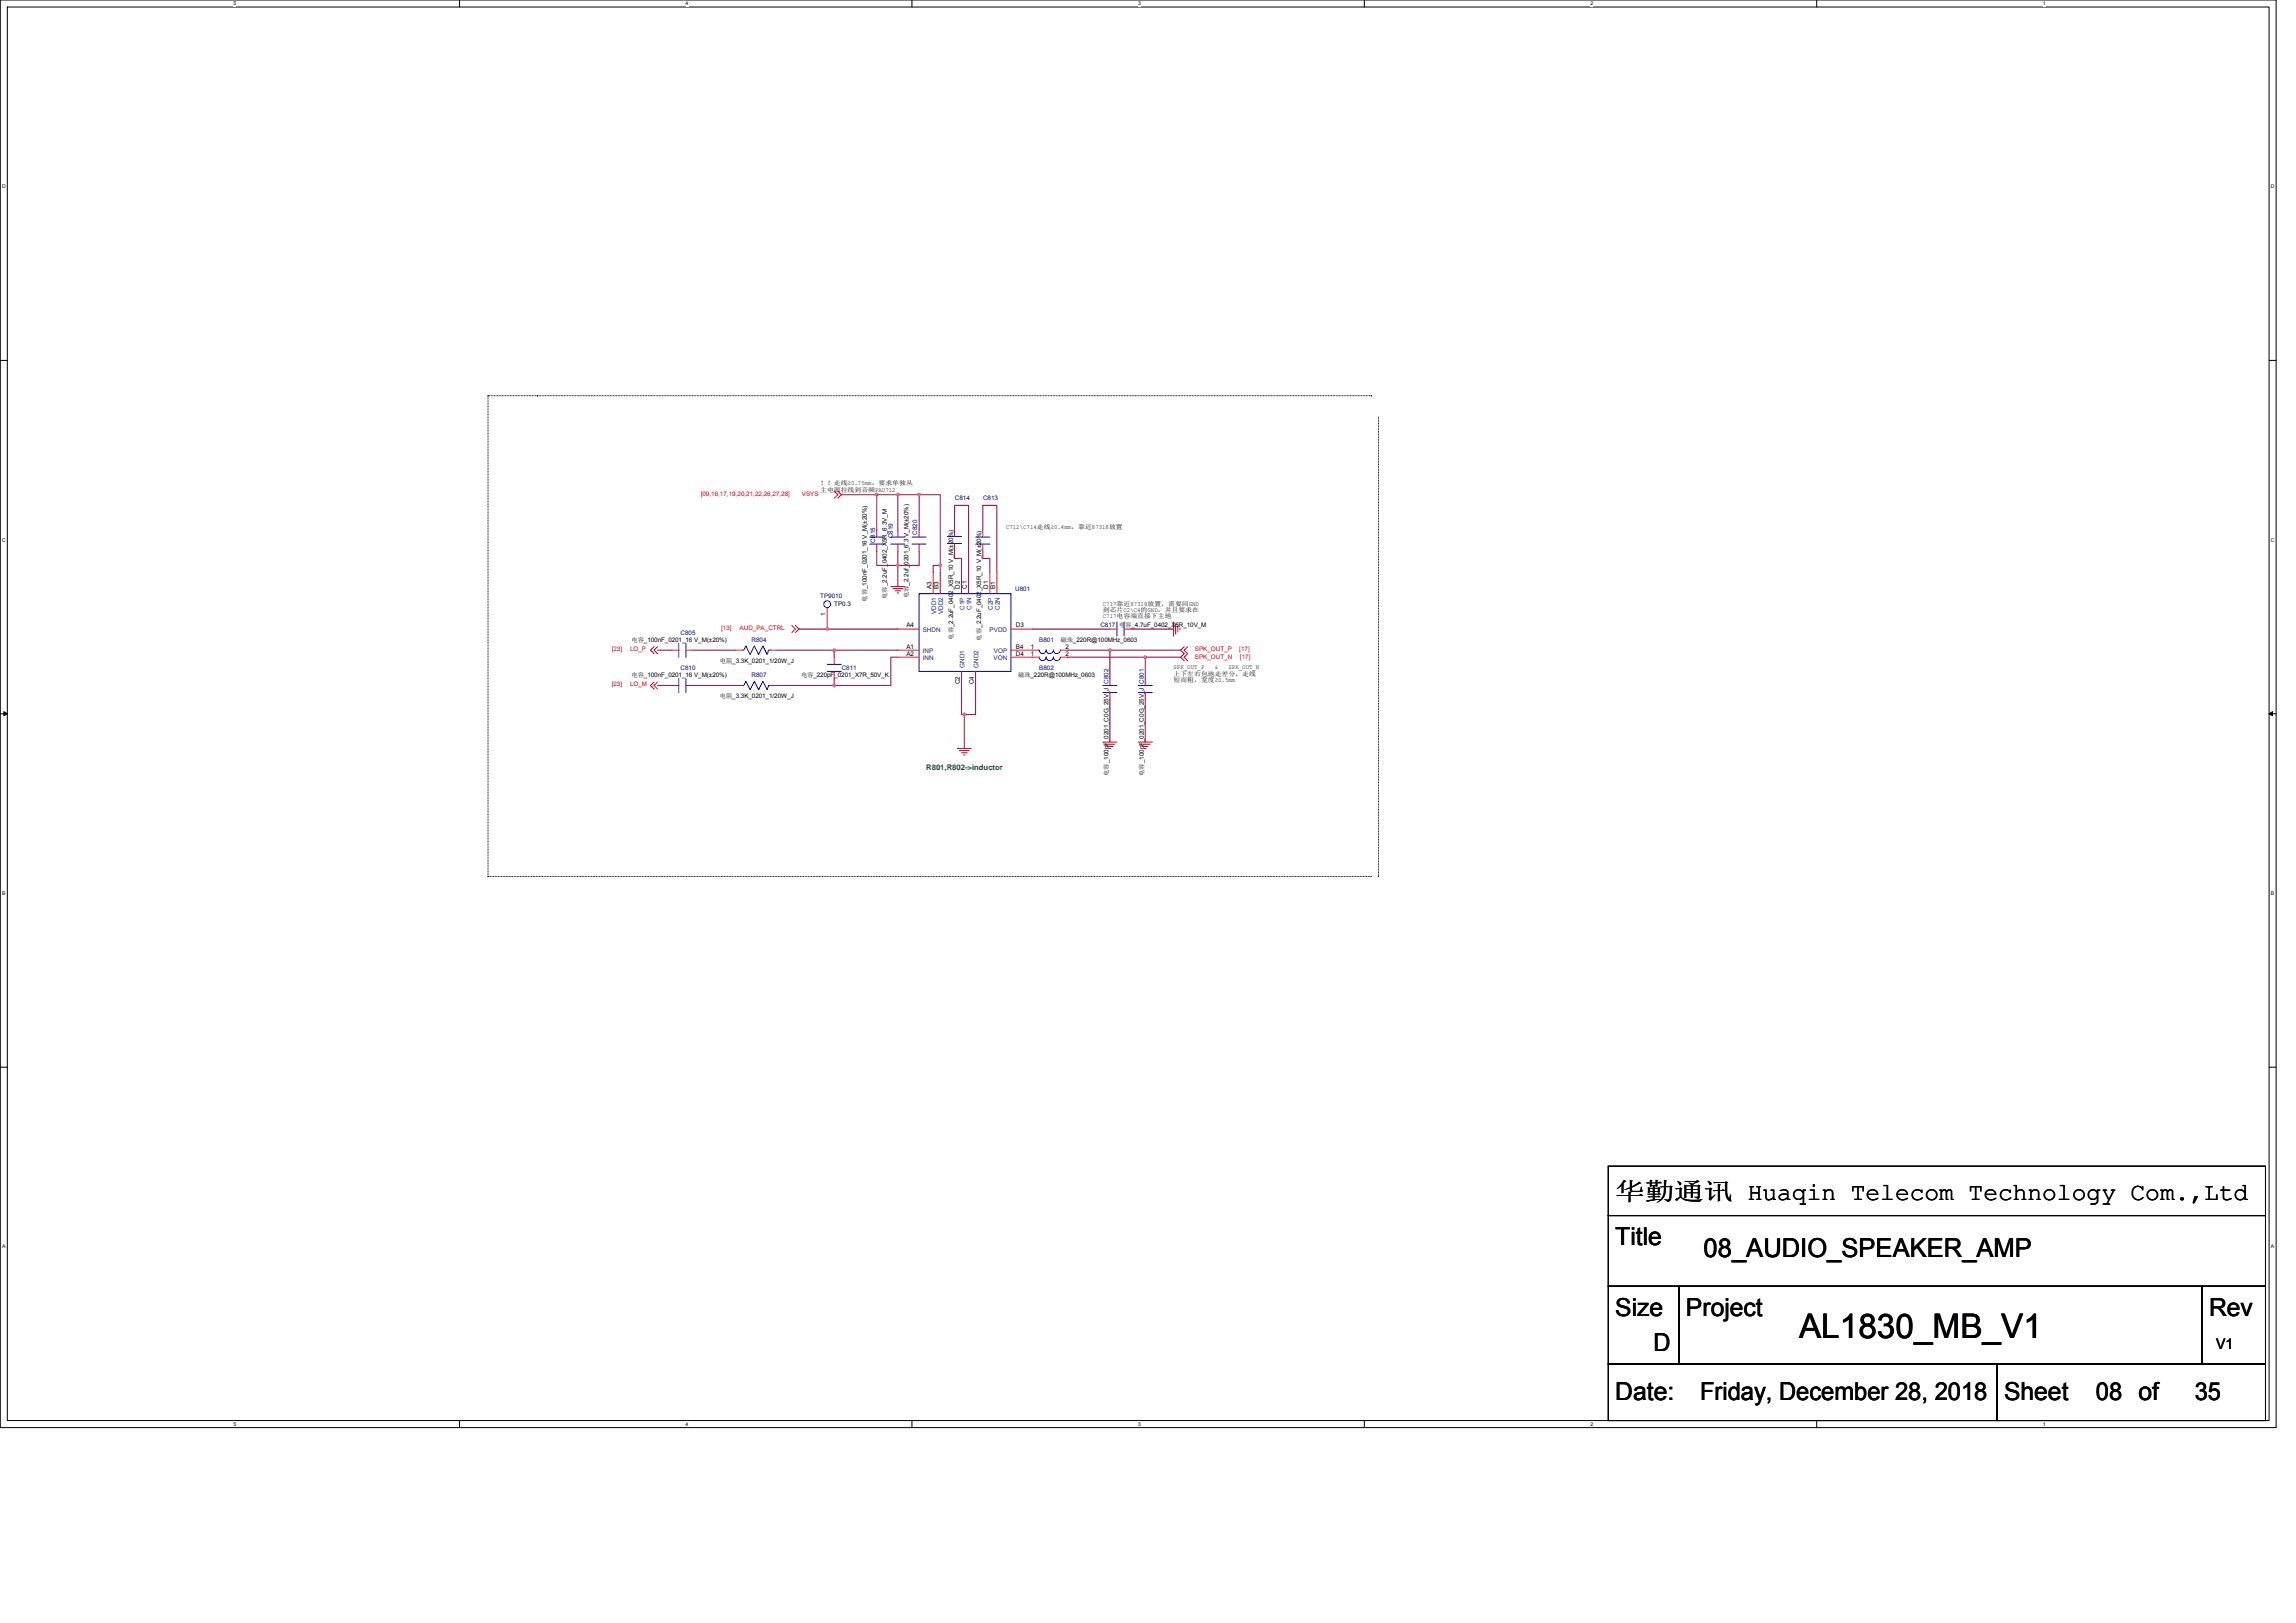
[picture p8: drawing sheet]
<svg xmlns="http://www.w3.org/2000/svg" width="297mm" height="210mm" viewBox="0 0 297 210" stroke-linecap="round" stroke-linejoin="round" font-family="sans-serif">
<defs><g id="words">
<text font-size="4.4" x="232.7" y="173.1">AL1830_MB_V1</text>
<text font-size="3.4" x="220.4" y="162.6">08_AUDIO_SPEAKER_AMP</text>
<g font-size="3.2">
<text x="209" y="155.2">华勤通讯 Huaqin Telecom Technology Com.,Ltd</text>
<text x="209" y="161.1">Title</text>
<text x="209" y="170.2">Size</text>
<text x="218.1" y="170.2">Project</text>
<text x="285.8" y="170.2">Rev</text>
<text x="213.9" y="174.8">D</text>
<text x="209" y="181.2">Date:</text>
<text x="219.9" y="181.2">Friday, December 28, 2018</text>
<text x="259.3" y="181.2">Sheet</text>
<text x="271.2" y="181.2">08 of</text>
<text x="283.9" y="181.2">35</text>
</g>
<text font-size="1.9" x="286.7" y="174.5">V1</text>
<text font-size="1" fill="#008000" x="119.8" y="99.7">R801,R802-&gt;inductor</text>
<g font-size=".8" fill="#f00">
<text x="90.7" y="64.2">[09,16,17,19,20,21,22,26,27,28]</text>
<text x="103.7" y="64.2">VSYS</text>
<text x="93.3" y="81.6">[13]</text>
<text x="95.7" y="81.6">AUD_PA_CTRL</text>
<text x="79.1" y="84.2">[23]</text>
<text x="79.1" y="88.8">[23]</text>
<text x="81.5" y="84.2">LO_P</text>
<text x="81.5" y="88.8">LO_M</text>
<text x="154.6" y="84.3">SPK_OUT_P</text>
<text x="154.6" y="85.2">SPK_OUT_N</text>
<text x="160.3" y="84.3">[17]</text>
<text x="160.4" y="85.2">[17]</text>
</g>
<g font-size=".8">
<text x="106.1" y="62.8">！！走线≥0.75mm，要求单独从</text>
<text x="106.1" y="63.6">主电源拉线到音频PAU712</text>
<text x="130.2" y="68.4">C712\C714走线≥0.4mm，靠近87318放置</text>
<text x="112.2" y="77.9" transform="rotate(-90 112.2 77.9)">电容_100nF_0201_16 V_M(±20%)</text>
<text x="114.7" y="77.5" transform="rotate(-90 114.7 77.5)">电容_2.2uF_0402_X5R_6.3V_M</text>
<text x="117.5" y="77.4" transform="rotate(-90 117.5 77.4)">电容_2.2uf_0201_6.3 V_M(±20%)</text>
<text x="120.5" y="76.2" transform="rotate(-90 120.5 76.2)">A3</text>
<text x="121.4" y="76.2" transform="rotate(-90 121.4 76.2)">B3</text>
<text x="124.2" y="76.2" transform="rotate(-90 124.2 76.2)">D2</text>
<text x="125.1" y="76.2" transform="rotate(-90 125.1 76.2)">C1</text>
<text x="127.8" y="76.2" transform="rotate(-90 127.8 76.2)">D1</text>
<text x="128.8" y="76.2" transform="rotate(-90 128.8 76.2)">B1</text>
<text x="81.7" y="83">电容_100nF_0201_16 V_M(±20%)</text>
<text x="106.8" y="79.7" transform="rotate(-90 106.8 79.7)">1</text>
<text x="107.9" y="78.4">TP0.3</text>
<text x="117.3" y="81.2">A4</text>
<text x="117.3" y="83.9">A1</text>
<text x="123.3" y="82.8" transform="rotate(-90 123.3 82.8)">电容_2.2uF_0402_X5R_10 V_M(±20%)</text>
<text x="127" y="82.9" transform="rotate(-90 127 82.9)">电容_2.2uF_0402_X5R_10 V_M(±20%)</text>
<text x="131.4" y="81.2">D3</text>
<text x="131.4" y="83.9">B4</text>
<text x="133.3" y="83.9">1</text>
<text x="137.2" y="83">磁珠_220R@100MHz_0603</text>
<text x="137.8" y="83.9">2</text>
<text x="142.7" y="78.4">C717靠近87318放置，需要回GND</text>
<text x="142.7" y="79.2">到芯片C2\C4的GND，并且要求在</text>
<text x="142.7" y="80">C717电容端直接下主地</text>
<text x="81.7" y="87.6">电容_100nF_0201_16 V_M(±20%)</text>
<text x="93.1" y="85.7">电阻_3.3K_0201_1/20W_J</text>
<text x="103.6" y="87.6">电容_220pF_0201_X7R_50V_K</text>
<text x="117.3" y="84.8">A2</text>
<text x="124.2" y="88.5" transform="rotate(-90 124.2 88.5)">C2</text>
<text x="126" y="88.5" transform="rotate(-90 126 88.5)">C4</text>
<text x="131.4" y="84.8">D4</text>
<text x="131.7" y="87.6">磁珠_220R@100MHz_0603</text>
<text x="133.3" y="84.8">1</text>
<text x="137.8" y="84.8">2</text>
<text x="151.8" y="86.6">SPK_OUT_P</text>
<text x="151.8" y="87.4">上下左右包地走差分，走线</text>
<text x="151.8" y="88.2">短而粗，宽度≥0.5mm</text>
<text x="157.2" y="86.6">&amp;</text>
<text x="158.9" y="86.6">SPK_OUT_N</text>
<text x="93.1" y="90.3">电阻_3.3K_0201_1/20W_J</text>
<text x="143.4" y="100.4" transform="rotate(-90 143.4 100.4)">电容_100pF_0201_C0G_25V_J C802</text>
<text x="148" y="100.4" transform="rotate(-90 148 100.4)">电容_100pF_0201_C0G_25V_J C801</text>
</g>
<g font-size=".8" fill="#000080">
<text x="123.5" y="64.7">C814</text>
<text x="127.2" y="64.7">C813</text>
<text x="113.2" y="70.2" transform="rotate(-90 113.2 70.2)">C815</text>
<text x="115.5" y="69.6" transform="rotate(-90 115.5 69.6)">C819</text>
<text x="118.6" y="69.2" transform="rotate(-90 118.6 69.2)">C820</text>
<text x="106.1" y="77.3">TP9010</text>
<text x="131.3" y="76.4">U801</text>
<text x="88" y="82.1">C805</text>
<text x="97.2" y="83">R804</text>
<text x="134.4" y="83">B801</text>
<text x="142.4" y="81.2">C817 电容_4.7uF_0402_X5R_10V_M</text>
<text x="88" y="86.7">C810</text>
<text x="97.2" y="87.6">R807</text>
<text x="108.9" y="86.7">C811</text>
<text x="134.4" y="86.7">B802</text>
</g>
<g font-size=".8" fill="#004080">
<text x="119.4" y="81.8">SHDN</text>
<text x="121.1" y="79.5" transform="rotate(-90 121.1 79.5)">VDD1</text>
<text x="122" y="79.5" transform="rotate(-90 122 79.5)">VDD2</text>
<text x="124.8" y="78.9" transform="rotate(-90 124.8 78.9)">C1P</text>
<text x="125.7" y="78.9" transform="rotate(-90 125.7 78.9)">C1N</text>
<text x="128" y="81.8">PVDD</text>
<text x="128.4" y="78.9" transform="rotate(-90 128.4 78.9)">C2P</text>
<text x="129.3" y="78.9" transform="rotate(-90 129.3 78.9)">C2N</text>
<text x="119.4" y="84.5">INP</text>
<text x="119.4" y="85.4">INN</text>
<text x="124.8" y="86.4" transform="rotate(-90 124.8 86.4)">GND1</text>
<text x="126.6" y="86.4" transform="rotate(-90 126.6 86.4)">GND2</text>
<text x="128.5" y="85.4">VON</text>
<text x="128.6" y="84.5">VOP</text>
</g>
<g font-size=".7">
<text x="30.2" y=".7">5</text>
<text x="88.7" y=".7">4</text>
<text x="147.2" y=".7">3</text>
<text x="205.8" y=".7">2</text>
<text x="264.3" y=".7">1</text>
<text x=".3" y="24.4">D</text>
<text x="293.8" y="24.4">D</text>
<text x=".3" y="70.1">C</text>
<text x="293.8" y="70.1">C</text>
<text x=".3" y="115.8">B</text>
<text x="293.8" y="115.8">B</text>
<text x=".3" y="161.5">A</text>
<text x="293.8" y="161.5">A</text>
<text x="30.2" y="184.5">5</text>
<text x="88.7" y="184.5">4</text>
<text x="147.2" y="184.5">3</text>
<text x="205.8" y="184.5">2</text>
<text x="264.3" y="184.5">1</text>
</g>
</g></defs>
<path d="M0 0h294.5v184.7h-294.5zM.9 .9h292.7v182.9h-292.7z" fill="none" stroke="#000" stroke-width=".13"/>
<g fill="#fff">
<path d="M30.2 .1h.4v.7h-.4z"/>
<path d="M30.2 183.9h.4v.7h-.4z"/>
</g>
<path d="M59.5 0v.9M59.5 183.8v.9" fill="none" stroke="#000" stroke-width=".13"/>
<g fill="#fff">
<path d="M88.7 .1h.4v.7h-.4z"/>
<path d="M88.7 183.9h.4v.7h-.4z"/>
</g>
<path d="M118 0v.9M118 183.8v.9" fill="none" stroke="#000" stroke-width=".13"/>
<g fill="#fff">
<path d="M147.2 .1h.4v.7h-.4z"/>
<path d="M147.2 183.9h.4v.7h-.4z"/>
</g>
<path d="M176.5 0v.9M176.5 183.8v.9" fill="none" stroke="#000" stroke-width=".13"/>
<g fill="#fff">
<path d="M205.8 .1h.3v.7h-.3z"/>
<path d="M205.8 183.9h.3v.7h-.3z"/>
</g>
<path d="M235 0v.9M235 183.8v.9" fill="none" stroke="#000" stroke-width=".13"/>
<g fill="#fff">
<path d="M264.3 .1h.3v.7h-.3z"/>
<path d="M264.3 183.9h.3v.7h-.3z"/>
<path d="M.3 23.8h.4v.7h-.4z"/>
<path d="M293.8 23.8h.5v.7h-.5z"/>
<path d="M.3 69.5h.4v.7h-.4z"/>
<path d="M293.8 69.5h.5v.7h-.5z"/>
</g>
<path d="M0 46.6h.9M293.6 46.6h.9" fill="none" stroke="#000" stroke-width=".13"/>
<g fill="#fff">
<path d="M.3 115.2h.4v.8h-.4z"/>
<path d="M293.8 115.2h.4v.8h-.4z"/>
</g>
<path d="M0 92.4h.9M293.6 92.4h.9" fill="none" stroke="#000" stroke-width=".13"/>
<path d="M.5 92.1l.4 .3-.4 .2zM293.6 92.4l.4-.3v.5z" fill="#000" stroke="#000" stroke-width=".13"/>
<g fill="#fff">
<path d="M.3 160.9h.4v.8h-.4z"/>
<path d="M293.8 160.9h.4v.8h-.4z"/>
</g>
<g fill="none" stroke="#000" stroke-width=".13">
<path d="M63.1 51.2h.1M63.1 51.2v62.2M63.1 51.2h114.3M69.5 51.2h.1M177.4 51.2h.1M178.3 54v59.4M63.1 113.4h.1M63.1 113.4h114.3M178.3 113.4h.1M0 138.1h.9M293.6 138.1h.9M208.1 157.3h85v9.1h-85z"/>
<path d="M208.1 150.9h85v6.4h-85zM208.1 166.4h9.1v10.1h-9.1zM208.1 176.5h50.3v7.3h-50.3zM217.2 166.4h67.7v10.1h-67.7zM258.4 176.5h34.7v7.3h-34.7zM284.9 166.4h8.2v10.1h-8.2z"/>
</g>
<g fill="none" stroke="#f00" stroke-width=".13">
<path d="M107 78.6v2.8M107.9 63.5l.5 .5-.5 .5M108.4 63.5l.5 .5-.5 .5M113.4 68.6v.9M113.4 70.4v.9M115.2 75.9h1.9M115.5 76.2h1.3M115.8 76.4h.7M116.1 76.7h.2M116.2 70.4v.9M116.2 68.6v.9M118.9 70.4v.9"/>
<path d="M118.9 68.6v.9M120.7 74.1v2.7M121.6 74.1v2.7M123.5 68.5v.9M123.5 70.3v.9M124.4 74.1v2.7M125.3 74.1v2.7M127.1 68.6v.9M127.1 70.4v.9M128.1 74.1v2.7M129 74.1v2.7M84.6 83.7l-.4 .4 .4 .5"/>
<path d="M84.6 88.2l-.4 .5 .4 .5M85.1 83.7l-.5 .4 .5 .5M85.1 88.2l-.5 .5 .5 .5M86.9 88.7h.9M86.9 84.1h.9M88.7 88.7h.9M88.7 84.1h.9M95.1 84.1h1M95.1 88.7h1M99.7 84.1h.9M99.7 88.7h.9M102.4 80.9l.5 .5-.5 .4"/>
<path d="M102.9 80.9l.5 .5-.5 .4M107.9 86.9v.9M107.9 85v1M116.2 81.4h2.7M116.2 84.1h2.7M116.2 85h2.7M123.8 96.8h1.9M124.1 97.1h1.3M124.4 86.9v2.7M124.4 97.4h.7M124.7 97.7h.2M126.2 86.9v2.7"/>
<path d="M130.8 85h3.6M130.8 84.1h3.6M130.8 81.4h2.7M137.2 85h.9M137.2 84.1h.9M142.7 96h1.8M143 96.3h1.2M143.2 96.6h.8M143.5 96.8h.2M143.6 81.4h.9M143.6 87.8v.9M143.6 89.6v.9"/>
<path d="M145.4 81.4h.9M147.3 96h1.8M147.5 96.3h1.3M147.8 96.6h.7M148.1 96.8h.2M148.2 87.8v.9M148.2 89.6v.9M151.8 80.5v1.8M152.1 80.7v1.3M152.4 81v.7M152.7 81.3v.2M153.2 83.7l-.5 .4 .5 .5-.5 .4 .5 .5"/>
<path d="M153.6 83.7l-.4 .4 .4 .5-.4 .4 .4 .5"/>
</g>
<g fill="none" stroke="#00f" stroke-width=".13">
<path d="M107 78.6h.1M112.5 69.5h1.8M112.5 70.4h1.8M113.4 69.5h.1M113.4 70.4h.1M115.2 70.4h1.9M115.2 69.5h1.9M116.2 70.4h.1M116.2 69.5h.1M118 70.4h1.8M118 69.5h1.8M118.9 76.8h11.9v10.1h-11.9z"/>
<path d="M118.9 70.4h.1M118.9 69.5h.1M122.6 69.4h1.8M122.6 70.3h1.8M123.5 69.4h.1M123.5 70.3h.1M126.2 69.5h1.9M126.2 70.4h1.9M127.1 69.5h.1M127.1 70.4h.1M87.8 88.7h.1M87.8 87.8v1.8"/>
<path d="M87.8 84.1h.1M87.8 83.2v1.8M88.7 87.8v1.8M88.7 88.7h.1M88.7 83.2v1.8M88.7 84.1h.1M96.1 84.1h.1M96.1 88.7h.1M96.1 84.1h.1l.3-.5 .5 1.1 .6-1.1 .5 1.1 .6-1.1 .5 1.1 .2-.6h.3M96.1 88.7h.1l.3-.6 .5 1.1 .6-1.1 .5 1.1 .6-1.1 .5 1.1 .2-.5h.3M99.7 84.1h.1M99.7 88.7h.1"/>
<path d="M107 86.9h1.9M107 86h1.9M107.9 86.9h.1M107.9 86h.1M134.4 85h.1M134.4 85a.44 .44 0 0 0 .5 .5 .44 .44 0 0 0 .4-.5M134.4 84.1h.1M134.4 84.1a.44 .44 0 0 0 .5 .5 .44 .44 0 0 0 .4-.5M135.4 85a.46 .46 0 0 0 .4 .5 .46 .46 0 0 0 .5-.5M135.4 84.1a.46 .46 0 0 0 .4 .5 .46 .46 0 0 0 .5-.5M136.3 85a.44 .44 0 0 0 .4 .5 .44 .44 0 0 0 .5-.5M136.3 84.1a.44 .44 0 0 0 .4 .5 .44 .44 0 0 0 .5-.5"/>
<path d="M137.2 85h.1M137.2 84.1h.1M142.7 88.7h1.8M142.7 89.6h1.8M143.6 88.7h.1M143.6 89.6h.1M144.5 81.4h.1M144.5 80.5v1.8M145.4 80.5v1.8M145.4 81.4h.1M147.3 88.7h1.8M147.3 89.6h1.8"/>
<path d="M148.2 88.7h.1M148.2 89.6h.1"/>
<circle cx="107" cy="78.2" r=".45"/>
</g>
<g fill="none" stroke="#800040" stroke-width=".13">
<path d="M108.9 64h4.5M113.4 64h2.8M113.4 71.3v1.9h2.8M113.4 64v4.6M116.2 71.3v1.9M116.2 73.2v2.7M116.2 64h2.7M116.2 64v4.6M118.9 71.3v1.9h-2.7M118.9 64h2.7v9.2M118.9 64v4.6M121.6 73.2h-.9v.9"/>
<path d="M121.6 73.2v.9M123.5 68.5v-3.1h1.8v8.7M123.5 71.2v1h.9v1.9M127.1 71.3v.9h1v1.9M127.1 68.6v-3.2h1.9v8.7M85.1 84.1h1.8M85.1 88.7h1.8M89.6 84.1h5.5M89.6 88.7h5.5M100.6 84.1h7.3M100.6 88.7h7.3M107.9 84.1h8.3"/>
<path d="M107.9 84.1v.9M107.9 87.8v.9M116.2 85h-1v3.7h-7.3M116.2 81.4h-12.8M124.4 89.6v2.8h.4M124.8 92.4v4.4M126.2 89.6v2.8h-1.4M133.5 81.4h10.1M138.1 85h10.1M138.1 84.1h5.5M143.6 84.1v3.7M143.6 90.5v5.5"/>
<path d="M143.6 84.1h9.1M146.3 81.4h5.5M148.2 85h4.5M148.2 85v2.8M148.2 90.5v5.5"/>
</g>
<g fill="#f0f" stroke="#f0f" stroke-width=".13">
<circle cx="113.4" cy="64" r=".17"/>
<circle cx="107.9" cy="84.1" r=".17"/>
<circle cx="124.8" cy="92.4" r=".17"/>
<circle cx="148.2" cy="85" r=".17"/>
<circle cx="121.6" cy="73.1" r=".17"/>
<circle cx="143.6" cy="84.1" r=".17"/>
<circle cx="116.2" cy="64" r=".17"/>
<circle cx="116.2" cy="73.1" r=".17"/>
<circle cx="118.9" cy="64" r=".17"/>
<circle cx="107.9" cy="88.7" r=".17"/>
<circle cx="107" cy="81.4" r=".17"/>
</g>
<use href="#words"/>
</svg>
